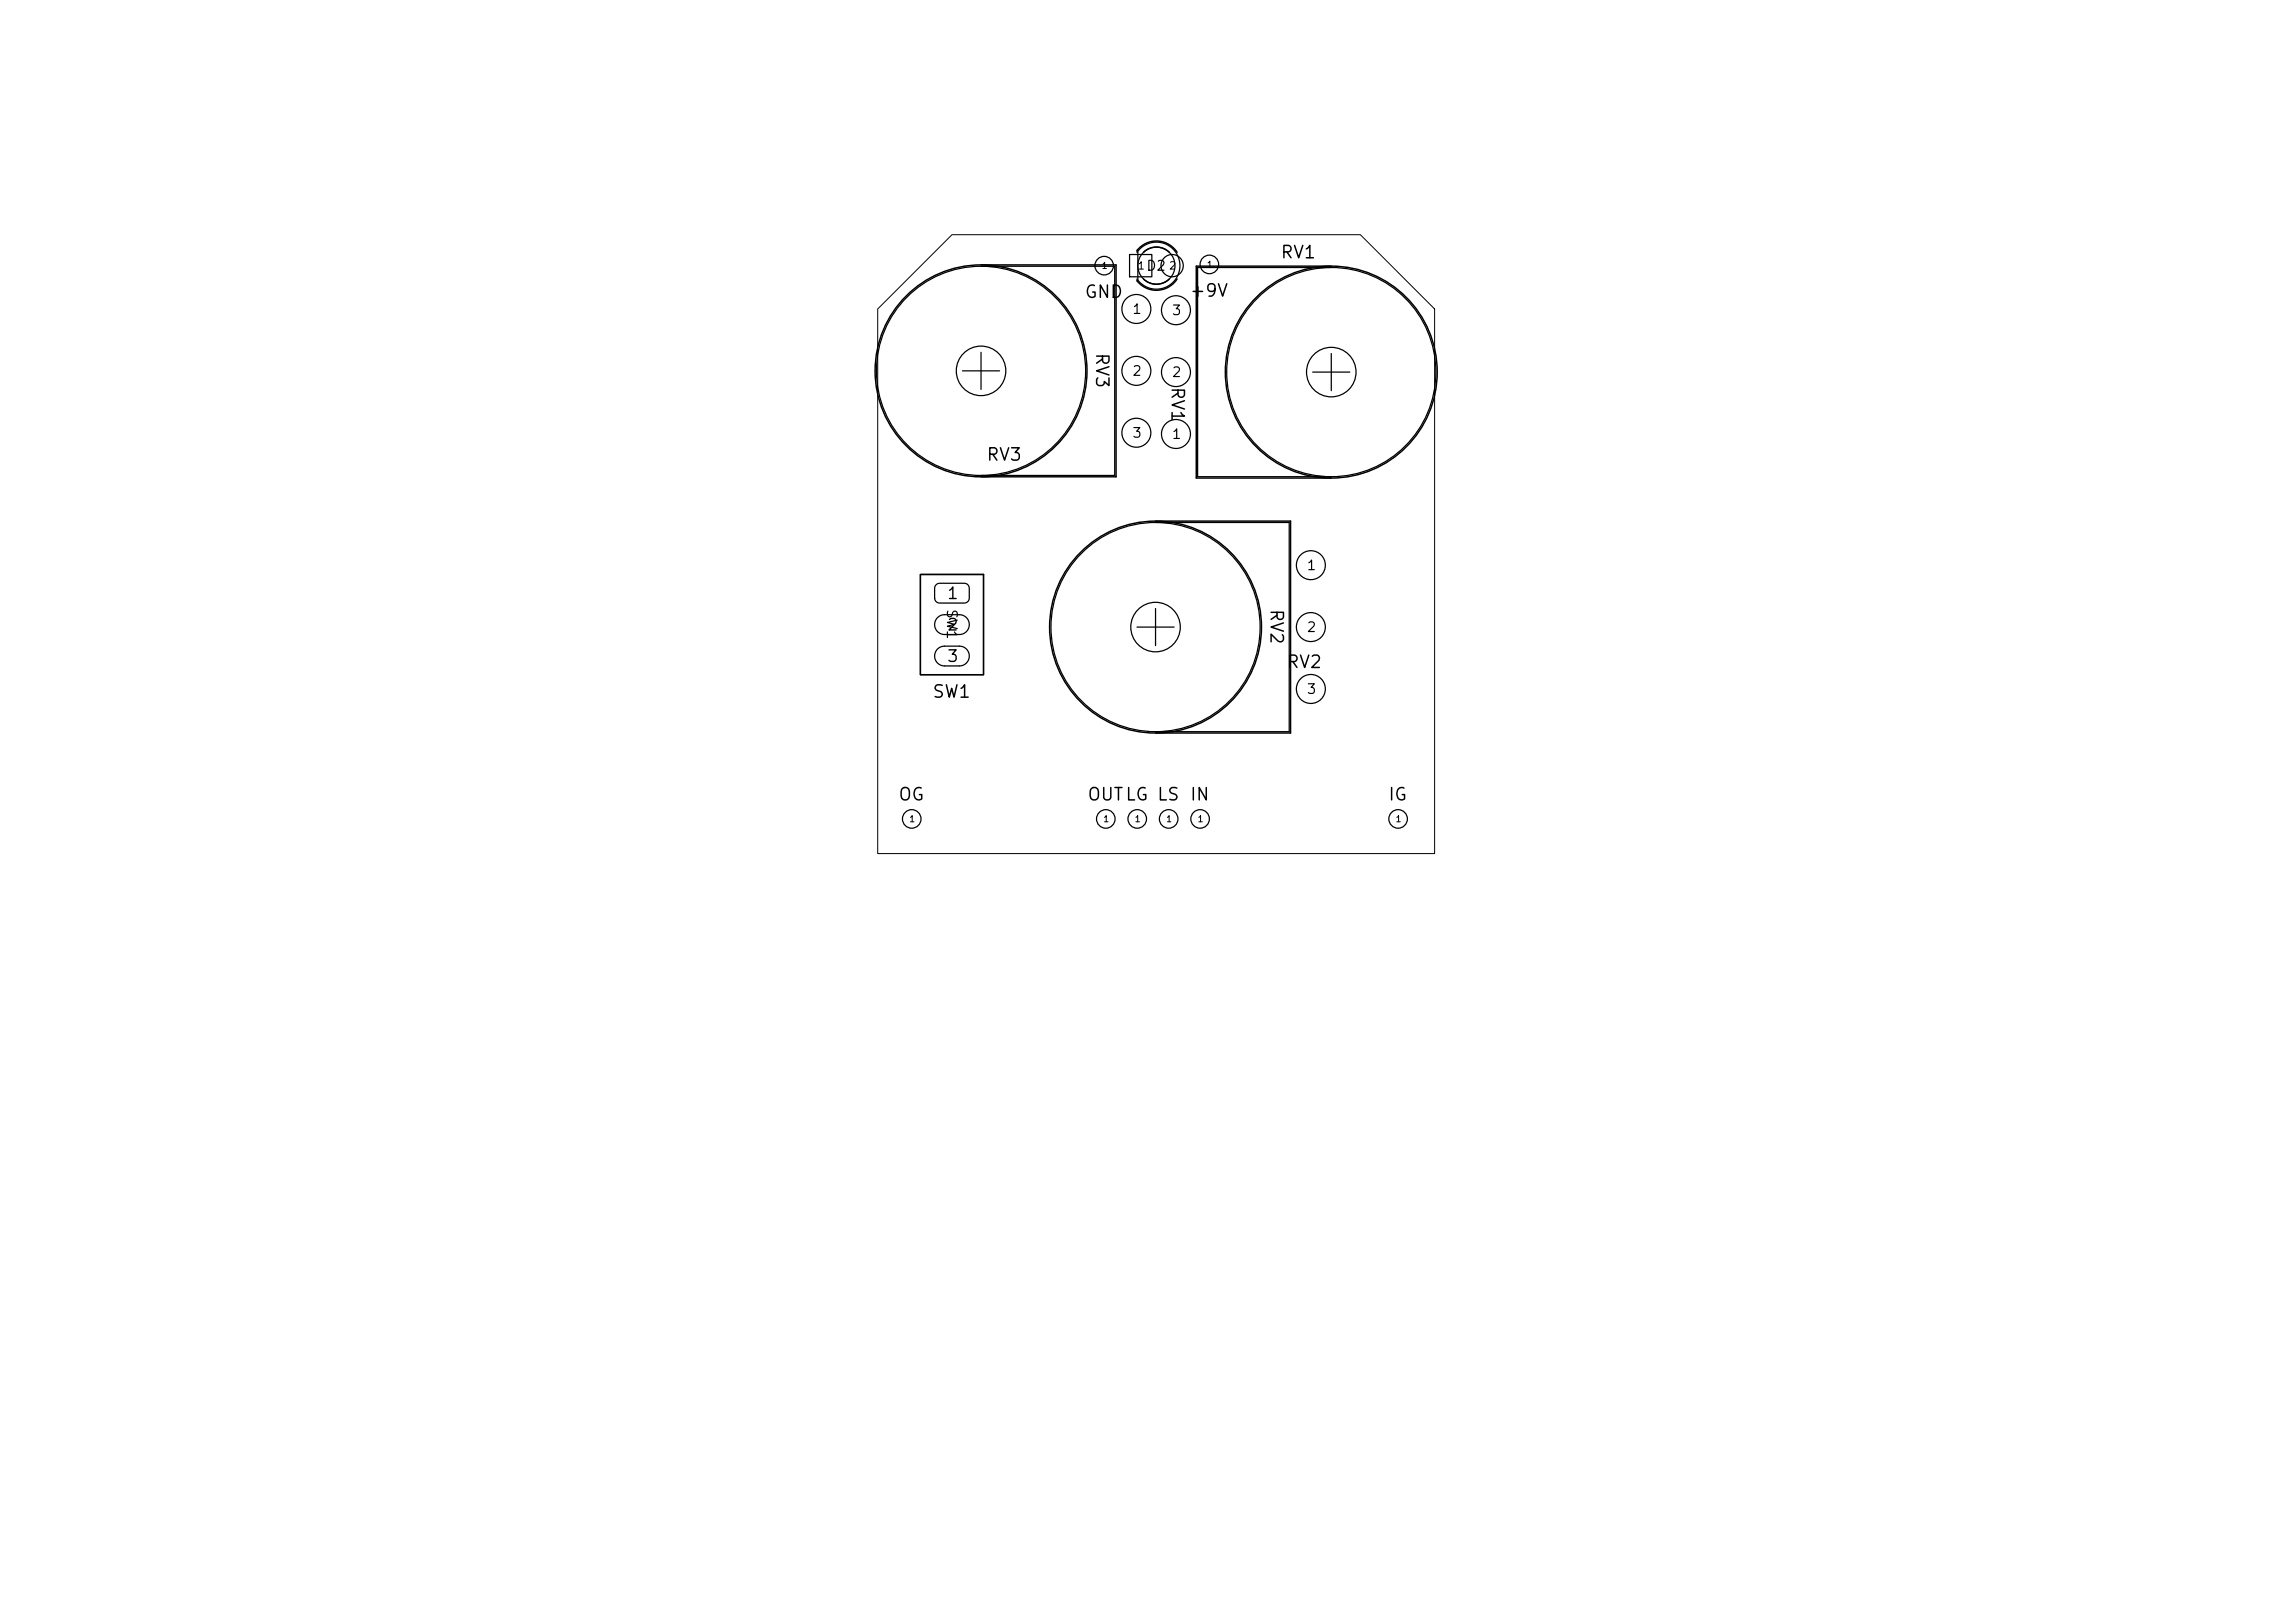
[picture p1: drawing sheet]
<svg xmlns="http://www.w3.org/2000/svg" width="297mm" height="210mm" viewBox="0 0 297 210" stroke-linecap="round" stroke-linejoin="round" font-family="sans-serif">
<defs><g id="words">
<g font-size="1.6">
<text x="165.6" y="33.8">RV1</text>
<text x="140.3" y="39">GND</text>
<text x="153.9" y="38.8">+9V</text>
<text x="141.4" y="45.5" transform="rotate(90 141.4 45.5)">RV3</text>
<text x="151.2" y="49.9" transform="rotate(90 151.2 49.9)">RV1</text>
<text x="127.6" y="60">RV3</text>
<text x="164" y="78.7" transform="rotate(90 164 78.7)">RV2</text>
<text x="166.4" y="86.8">RV2</text>
<text x="120.6" y="90.7">SW1</text>
<text x="116.2" y="104">OG</text>
<text x="140.6" y="104">OUTLG LS</text>
<text x="153.9" y="104">IN</text>
<text x="179.6" y="104">IG</text>
</g>
<g font-size="1.5">
<text x="122.4" y="77.9">1</text>
<text x="122.4" y="82">2</text>
<text x="122.4" y="86">3</text>
</g>
<g font-size="1.3">
<text x="148.2" y="35.4">D2</text>
<text x="122.2" y="78.7" transform="rotate(90 122.2 78.7)">SW1</text>
</g>
<g font-size="1.2">
<text x="146.4" y="40.9">1</text>
<text x="151.6" y="41.1">3</text>
<text x="146.4" y="48.9">2</text>
<text x="151.6" y="49.1">2</text>
<text x="146.4" y="57">3</text>
<text x="151.6" y="57.1">1</text>
<text x="169" y="74.1">1</text>
<text x="169" y="82.1">2</text>
<text x="169" y="90.1">3</text>
</g>
<g font-size="1">
<text x="147.1" y="35.1">1</text>
<text x="151.2" y="35.1">2</text>
</g>
<g font-size=".8">
<text x="142.5" y="35">1</text>
<text x="156.1" y="34.8">1</text>
<text x="117.6" y="106.6">1</text>
<text x="142.7" y="106.6">1</text>
<text x="146.8" y="106.6">1</text>
<text x="150.8" y="106.6">1</text>
<text x="154.9" y="106.6">1</text>
<text x="180.5" y="106.6">1</text>
</g>
</g></defs>
<g fill="none" stroke="#000" stroke-width=".16">
<path d="M127 34.5h17.3v27h-17.3M146.2 32.9h2.9v2.9h-2.9zM147.4 32.3a3 3 0 0 1 4.4 0 3 3 0 0 1-.2 4.4 3 3 0 0 1-4.3-.5v-3.7zM172.3 34.6h-17.3v27.1h17.3M124.6 48h4.8M127 45.6v4.8M169.9 48.1h4.8M172.3 45.7v4.8M119.1 74.3h8.2v13h-8.2zM121.1 75.7l.5-.2h3.2a.64 .64 0 0 1 .6 .6v1.3a.64 .64 0 0 1-.6 .6h-3.2a.64 .64 0 0 1-.6-.6v-1.3zM121.3 79.9l.7-.3 2.2-.1a1.28 1.28 0 0 1 1.2 1.3 1.28 1.28 0 0 1-1.2 1.3h-2a1.28 1.28 0 0 1-1.1-.8 1.28 1.28 0 0 1 .2-1.4zM149.5 67.6h17.3v27.1h-17.3"/>
<path d="M149.5 78.7v4.8M121.3 84l.7-.4h2.2a1.28 1.28 0 0 1 1.2 1.3 1.28 1.28 0 0 1-1.2 1.3h-2a1.28 1.28 0 0 1-1.1-.8 1.28 1.28 0 0 1 .2-1.4zM147.1 81.1h4.8"/>
<circle cx="142.9" cy="34.4" r="1.2"/>
<circle cx="147.1" cy="40" r="1.87"/>
<circle cx="149.7" cy="34.4" r="2.4"/>
<circle cx="151.7" cy="34.4" r="1.44"/>
<circle cx="156.5" cy="34.2" r="1.2"/>
<circle cx="127" cy="48" r="13.5"/>
<circle cx="127" cy="48" r="3.2"/>
<circle cx="147.1" cy="48" r="1.87"/>
<circle cx="147.1" cy="56" r="1.87"/>
<circle cx="152.2" cy="48.1" r="1.87"/>
<circle cx="152.2" cy="40.1" r="1.87"/>
<circle cx="152.2" cy="56.2" r="1.87"/>
<circle cx="172.3" cy="48.1" r="13.5"/>
<circle cx="172.3" cy="48.1" r="3.2"/>
<circle cx="169.6" cy="73.1" r="1.87"/>
<circle cx="149.5" cy="81.1" r="13.5"/>
<circle cx="149.5" cy="81.1" r="3.2"/>
<circle cx="169.6" cy="81.1" r="1.87"/>
<circle cx="169.6" cy="89.1" r="1.87"/>
<circle cx="118" cy="106" r="1.2"/>
<circle cx="143.1" cy="106" r="1.2"/>
<circle cx="147.2" cy="106" r="1.2"/>
<circle cx="151.2" cy="106" r="1.2"/>
<circle cx="155.3" cy="106" r="1.2"/>
<circle cx="180.9" cy="106" r="1.2"/>
</g>
<path d="M113.6 40l9.6-9.6h52.8l9.7 9.6v70.4h-72.1z" fill="none" stroke="#000" stroke-width=".13"/>
<g fill="none" stroke="#000" stroke-width=".19">
<path d="M127 34.3h17.4v27.4h-17.4M147.2 32.6v-.2a3.2 3.2 0 0 1 5.1 .2M148 32.6a2.4 2.4 0 0 1 3.3 0M148 36.1a2.4 2.4 0 0 0 3.3 0M152.3 36.1a3.2 3.2 0 0 1-5.1 .3v-.3M172.3 34.4h-17.5v27.5h17.5M119.1 74.3h8.2v13h-8.2zM149.5 67.4h17.5v27.4h-17.5"/>
<circle cx="127" cy="48" r="13.7"/>
<circle cx="172.3" cy="48.1" r="13.7"/>
<circle cx="149.5" cy="81.1" r="13.7"/>
</g>
<use href="#words"/>
</svg>
